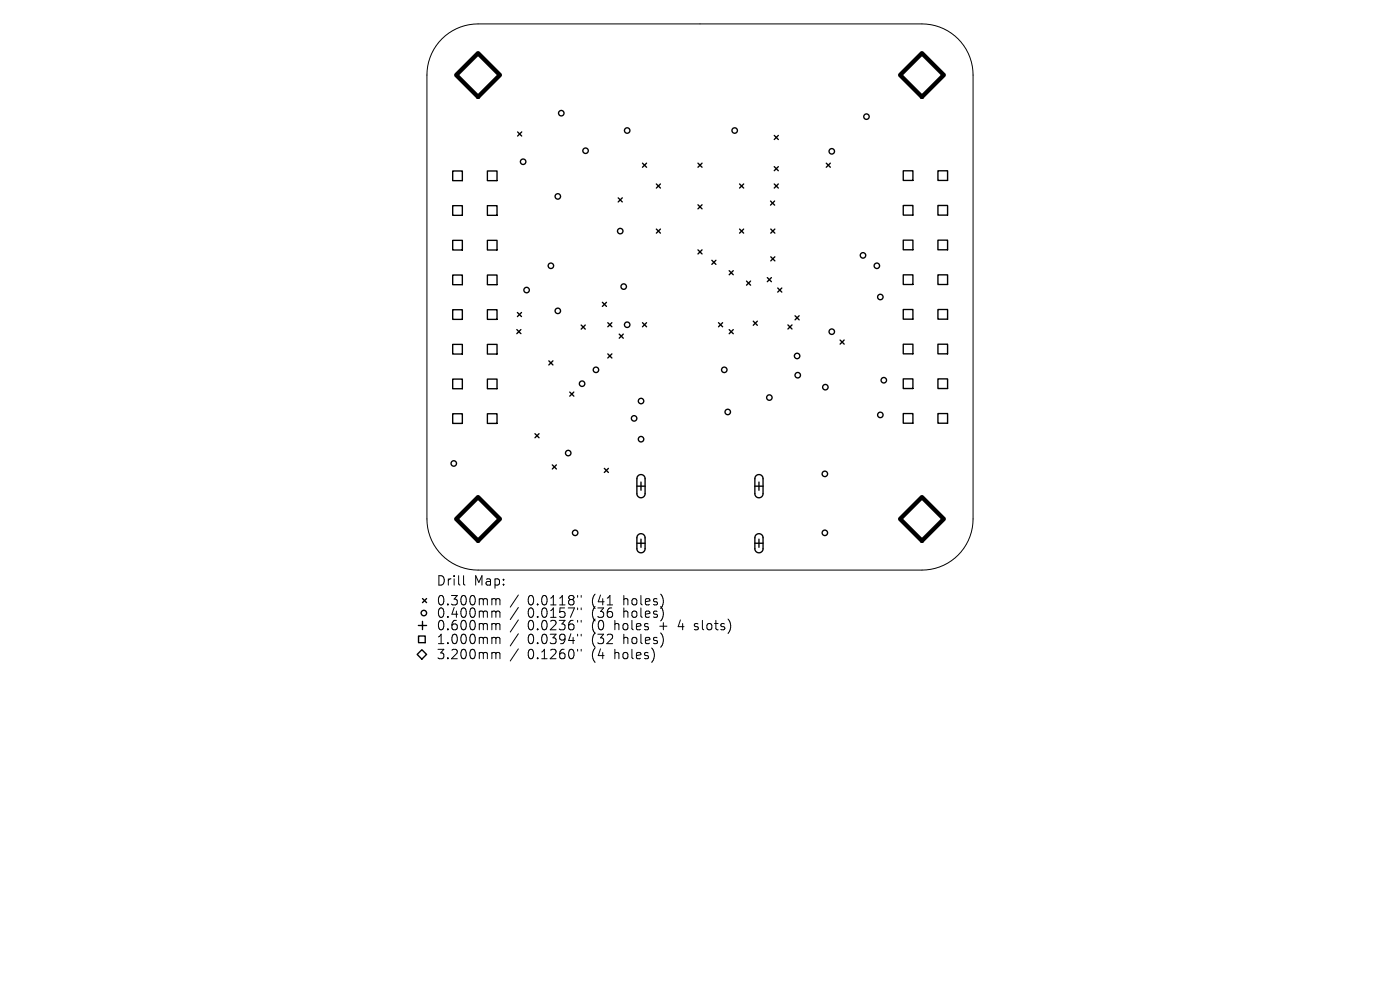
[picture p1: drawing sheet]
<svg xmlns="http://www.w3.org/2000/svg" width="297mm" height="210mm" viewBox="0 0 297 210" stroke-linecap="round" stroke-linejoin="round" font-family="sans-serif">
<defs><g id="words">
<g font-size="2.8">
<text x="92.5" y="124.5">Drill</text>
<text x="100.5" y="124.5">Map:</text>
<text x="92.5" y="128.7">0.300mm</text>
<text x="92.5" y="131.3">0.400mm</text>
<text x="111.9" y="128.7">0.0118&quot;</text>
<text x="111.9" y="131.3">0.0157&quot;</text>
<text x="125.7" y="128.7">(41</text>
<text x="125.7" y="131.3">(36</text>
<text x="132.5" y="128.7">holes)</text>
<text x="132.5" y="131.3">holes)</text>
<text x="92.5" y="134">0.600mm</text>
<text x="92.5" y="136.9">1.000mm</text>
<text x="111.9" y="134">0.0236&quot;</text>
<text x="111.9" y="136.9">0.0394&quot;</text>
<text x="125.7" y="134">(0</text>
<text x="125.7" y="136.9">(32</text>
<text x="130.6" y="134">holes</text>
<text x="132.5" y="136.9">holes)</text>
<text x="140.4" y="134">+</text>
<text x="144.6" y="134">4</text>
<text x="148.2" y="134">slots)</text>
<text x="92.5" y="140.1">3.200mm</text>
<text x="111.9" y="140.1">0.1260&quot;</text>
<text x="125.7" y="140.1">(4</text>
<text x="130.6" y="140.1">holes)</text>
</g>
</g></defs>
<g fill="none" stroke="#000" stroke-width=".21">
<path d="M93.7 8.2a10.8 10.8 0 0 1 7.7-3.1h94.2a10.8 10.8 0 0 1 10.8 10.8v94.2a10.8 10.8 0 0 1-10.8 10.8h-94.2a10.8 10.8 0 0 1-10.8-10.8v-94.2a10.8 10.8 0 0 1 3.1-7.7zM98.3 122.1v1.7l.3 .3M104.6 127h.3l.3 .3M104.6 129.6h.3l.3 .3M104.6 132.3h.3l.3 .3M104.6 135.2h.3l.3 .3M104.6 138.4h.3l.3 .3M105.2 127.3l.3-.3 .5 .1 .1 1.2M105.2 127.3v1M105.2 129.9v1.1M105.2 132.6v1M105.2 135.5v1"/>
<path d="M105.2 138.7v1M105.2 129.9l.3-.3 .5 .1 .1 1.3M105.2 132.6l.3-.3 .5 .1 .1 1.2M105.2 135.5l.3-.3 .5 .1 .1 1.2M105.2 138.7l.3-.3 .5 .1 .1 1.2M110 126.2l-1.8 2.6M110 128.9l-1.8 2.5M110 131.5l-1.8 2.6M110 134.4l-1.8 2.6M110 137.6l-1.8 2.6M122.5 126.3v.4M122.5 129v.3"/>
<path d="M122.5 131.6v.4M122.5 134.5v.4M122.5 137.7v.4M123.3 126.3v.4M123.3 129v.3M123.3 131.6v.4M123.3 134.5v.4M123.3 137.7v.4M147.3 133.5l.2 .1M147.4 132.4v.4"/>
</g>
<g fill="none" stroke="#000" stroke-width=".29">
<path d="M96 36.3h2.1v2h-2.1zM103.4 36.3h2v2h-2zM109.8 28l.9 .9M110.7 28l-.9 .9M136.3 34.6l.9 .9M137.2 34.6l-.9 .9M139.2 39l.9 .9M140.1 39l-.9 .9M148.1 34.6l.8 .9M148.9 34.6l-.8 .9M156.9 39l.9 .9M157.8 39l-.9 .9"/>
<path d="M164.3 28.7l.8 .9M164.3 35.3l.8 .9M164.3 39l.8 .9M165.1 28.7l-.8 .9M165.1 35.3l-.8 .9M165.1 39l-.8 .9M175.3 34.6l.9 .9M176.2 34.6l-.9 .9M191.6 36.2h2.1v2.1h-2.1zM199 36.2h2v2.1h-2zM96 43.6h2.1v2.1h-2.1zM96 51h2.1v2h-2.1z"/>
<path d="M96 58.3h2.1v2.1h-2.1zM103.4 43.6h2v2.1h-2zM103.4 51h2v2h-2zM103.4 58.3h2v2.1h-2zM131.1 42l.9 .8M132 42l-.9 .8M139.2 48.6l.9 .9M140.1 48.6l-.9 .9M148.1 43.4l.8 .9M148.1 53l.8 .9M148.9 43.4l-.8 .9M148.9 53l-.8 .9"/>
<path d="M151 55.2l.9 .9M151.9 55.2l-.9 .9M154.7 57.4l.9 .9M155.6 57.4l-.9 .9M156.9 48.6l.9 .9M157.8 48.6l-.9 .9M158.4 59.6l.8 .9M159.2 59.6l-.8 .9M162.8 58.9l.8 .9M163.5 42.6l.8 .9M163.5 48.6l.9 .9M163.5 54.5l.9 .8"/>
<path d="M163.6 58.9l-.8 .9M164.3 42.6l-.8 .9M164.4 48.6l-.9 .9M164.4 54.5l-.9 .8M191.6 43.6h2.1v2h-2.1zM191.6 50.9h2.1v2.1h-2.1zM191.6 58.3h2.1v2h-2.1zM199 43.6h2v2h-2zM199 50.9h2v2.1h-2zM199 58.3h2v2h-2zM96 65.7h2.1v2h-2.1zM96 73.1h2.1v2h-2.1z"/>
<path d="M103.4 65.7h2v2h-2zM103.4 73.1h2v2h-2zM109.6 69.9l.9 .9M109.8 66.3l.8 .9M110.5 69.9l-.9 .9M110.6 66.3l-.8 .9M116.4 76.5l.9 .9M117.3 76.5l-.9 .9M123.3 69l.9 .8M124.2 69l-.9 .8M127.8 64.1l.9 .9M128.7 64.1l-.9 .9"/>
<path d="M128.9 68.5l.9 .8M128.9 75.1l.9 .8M129.8 75.1l-.9 .8M129.8 68.5l-.9 .8M131.4 70.9l.8 .8M132.2 70.9l-.8 .8M136.3 68.5l.9 .8M137.2 68.5l-.9 .8M152.4 68.5l.9 .8M153.3 68.5l-.9 .8M154.7 69.9l.9 .9M155.6 69.9l-.9 .9"/>
<path d="M159.8 68.1l.9 .9M160.7 68.1l-.9 .9M165 61.1l.9 .9M165.9 61.1l-.9 .9M167.2 68.9l.8 .9M168 68.9l-.8 .9M168.7 67l.8 .9M169.5 67l-.8 .9M178.2 72.1l.9 .9M179.1 72.1l-.9 .9M191.6 65.7h2.1v2h-2.1zM191.6 73h2.1v2.1h-2.1z"/>
<path d="M199 65.7h2v2h-2zM199 73h2v2.1h-2zM96 80.4h2.1v2.1h-2.1zM96 87.8h2.1v2h-2.1zM103.4 80.4h2v2.1h-2zM103.4 87.8h2v2h-2zM113.5 92l.9 .9M114.4 92l-.9 .9M117.2 98.6l.8 .9M118 98.6l-.8 .9M120.9 83.2l.8 .8M121.7 83.2l-.8 .8"/>
<path d="M128.2 99.4l.9 .8M129.1 99.4l-.9 .8M191.6 80.4h2.1v2h-2.1zM191.6 87.7h2.1v2.1h-2.1zM199 80.4h2v2h-2zM199 87.7h2v2.1h-2zM135.1 103.1h1.8M135.1 115.2h1.8M135.4 100.9a.87 .87 0 0 1 .9-.2 .87 .87 0 0 1 .6 .8v3.2a.87 .87 0 0 1-.9 .9 .87 .87 0 0 1-.9-.9v-3.2zM135.4 113.5a.87 .87 0 0 1 .9-.2 .87 .87 0 0 1 .6 .8v2.3a.87 .87 0 0 1-.9 .9 .87 .87 0 0 1-.9-.9v-2.4zM136 102.3v1.7M136 114.4v1.7"/>
<path d="M160.1 103.1h1.8M160.1 115.2h1.8M160.4 100.9a.87 .87 0 0 1 .9-.2 .87 .87 0 0 1 .6 .8v3.2a.87 .87 0 0 1-.9 .9 .87 .87 0 0 1-.9-.9v-3.2zM160.4 113.5a.87 .87 0 0 1 .9-.2 .87 .87 0 0 1 .6 .8v2.3a.87 .87 0 0 1-.9 .9 .87 .87 0 0 1-.9-.9v-2.4zM161 102.3v1.7M161 114.4v1.7M88.5 138.8l1-1 1 1-1 1zM88.8 132.7h1.7M88.8 134.9h1.4v1.4h-1.4zM89.6 127l.9 .8M89.6 131.8v1.8M90.5 127l-.9 .8"/>
<circle cx="111" cy="34.3" r=".58"/>
<circle cx="119.1" cy="24" r=".58"/>
<circle cx="124.2" cy="32" r=".58"/>
<circle cx="133.1" cy="27.7" r=".58"/>
<circle cx="155.9" cy="27.7" r=".58"/>
<circle cx="176.5" cy="32.1" r=".58"/>
<circle cx="183.8" cy="24.7" r=".58"/>
<circle cx="116.9" cy="56.4" r=".58"/>
<circle cx="118.3" cy="41.7" r=".58"/>
<circle cx="131.6" cy="49" r=".58"/>
<circle cx="183.1" cy="54.2" r=".58"/>
<circle cx="186" cy="56.4" r=".58"/>
<circle cx="111.7" cy="61.5" r=".58"/>
<circle cx="118.3" cy="65.9" r=".58"/>
<circle cx="126.4" cy="78.5" r=".58"/>
<circle cx="132.3" cy="60.8" r=".58"/>
<circle cx="133.1" cy="68.9" r=".58"/>
<circle cx="153.7" cy="78.5" r=".58"/>
<circle cx="169.1" cy="75.5" r=".58"/>
<circle cx="169.2" cy="79.6" r=".58"/>
<circle cx="176.5" cy="70.4" r=".58"/>
<circle cx="186.8" cy="63" r=".58"/>
<circle cx="96.3" cy="98.3" r=".58"/>
<circle cx="120.5" cy="96.1" r=".58"/>
<circle cx="123.5" cy="81.4" r=".58"/>
<circle cx="134.5" cy="88.8" r=".58"/>
<circle cx="136" cy="85.1" r=".58"/>
<circle cx="136" cy="93.2" r=".58"/>
<circle cx="154.4" cy="87.4" r=".58"/>
<circle cx="163.2" cy="84.3" r=".58"/>
<circle cx="175.1" cy="82.1" r=".58"/>
<circle cx="186.8" cy="88" r=".58"/>
<circle cx="187.5" cy="80.7" r=".58"/>
<circle cx="122" cy="113" r=".58"/>
<circle cx="175" cy="100.5" r=".58"/>
<circle cx="175" cy="113" r=".58"/>
<circle cx="89.9" cy="130" r=".58"/>
</g>
<path d="M101.4 11.3l4.7 4.6-4.7 4.7-4.6-4.7zM191 15.9l4.6-4.6 4.6 4.6-4.6 4.7zM96.8 110.1l4.6-4.6 4.7 4.6-4.7 4.6zM191 110.1l4.6-4.6 4.6 4.6-4.6 4.6z" fill="none" stroke="#000" stroke-width=".93"/>
<use href="#words"/>
</svg>
